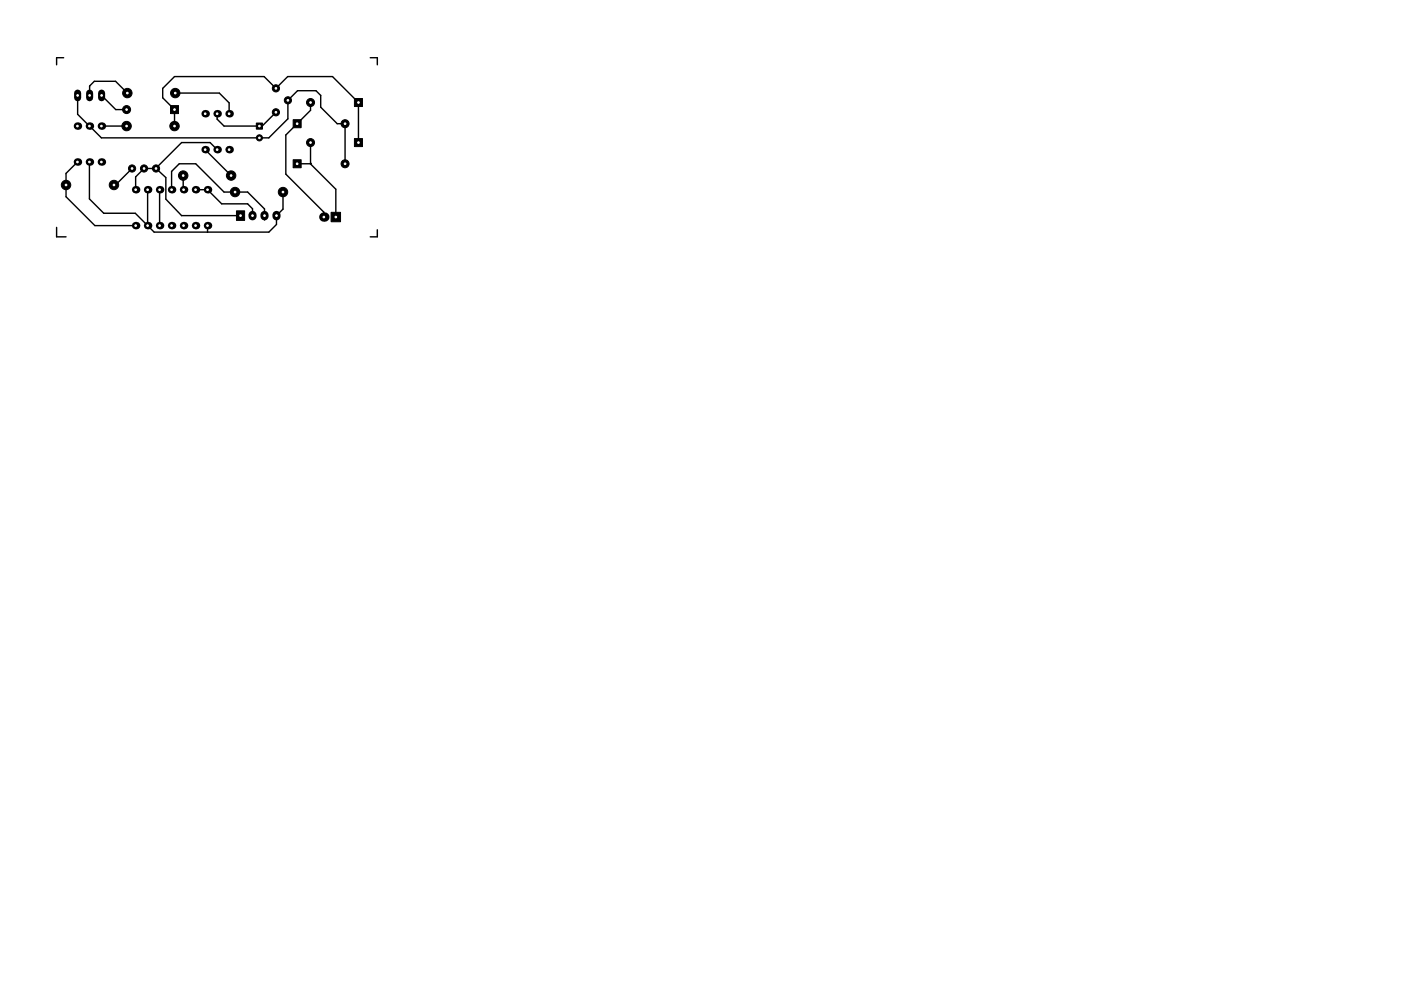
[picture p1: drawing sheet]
<svg xmlns="http://www.w3.org/2000/svg" width="297mm" height="210mm" viewBox="0 0 297 210" stroke-linecap="round" stroke-linejoin="round" font-family="sans-serif">
<g fill="#000" stroke="#000" stroke-width=".21">
<path d="M36.1 22.4h1.7v1.7h-1.7zM54.3 26.1h1.3v1.3h-1.3zM62.2 25.4h1.7v1.7h-1.7zM62.2 33.9h1.7v1.7h-1.7zM75.1 20.9h1.7v1.7h-1.7zM75.1 29.4h1.7v1.7h-1.7zM50.1 44.7h1.8v2.1h-1.8zM70.2 45h2v2h-2z"/>
<circle cx="27" cy="19.7" r="1"/>
<circle cx="37.2" cy="19.7" r="1"/>
<circle cx="58.5" cy="18.7" r=".76"/>
<circle cx="14" cy="39.2" r="1"/>
<circle cx="24.2" cy="39.2" r="1"/>
<circle cx="26.8" cy="23.3" r=".85"/>
<circle cx="26.8" cy="26.7" r="1"/>
<circle cx="28" cy="35.7" r=".76"/>
<circle cx="30.5" cy="35.7" r=".76"/>
<circle cx="33.1" cy="35.7" r=".76"/>
<circle cx="37" cy="26.7" r="1"/>
<circle cx="38.8" cy="37.2" r="1"/>
<circle cx="49" cy="37.2" r="1"/>
<circle cx="55" cy="29.2" r=".65"/>
<circle cx="58.5" cy="23.8" r=".76"/>
<circle cx="61" cy="21.3" r=".76"/>
<circle cx="65.8" cy="21.8" r=".85"/>
<circle cx="65.8" cy="30.3" r=".85"/>
<circle cx="73.2" cy="34.7" r=".85"/>
<circle cx="73.2" cy="26.2" r=".85"/>
<circle cx="49.8" cy="40.7" r="1"/>
<circle cx="60" cy="40.7" r="1"/>
</g>
<g fill="#000">
<circle cx="16.4" cy="34.4" r=".8"/>
<circle cx="16.4" cy="26.7" r=".8"/>
<circle cx="19" cy="34.4" r=".8"/>
<circle cx="19" cy="26.7" r=".8"/>
<circle cx="21.5" cy="34.4" r=".8"/>
<circle cx="21.5" cy="26.7" r=".8"/>
<circle cx="43.5" cy="31.7" r=".8"/>
<circle cx="43.5" cy="24.1" r=".8"/>
<circle cx="46" cy="24.1" r=".8"/>
<circle cx="46" cy="31.7" r=".8"/>
<circle cx="48.6" cy="24.1" r=".8"/>
<circle cx="48.6" cy="31.7" r=".8"/>
<circle cx="28.8" cy="40.2" r=".8"/>
<circle cx="28.8" cy="47.9" r=".8"/>
<circle cx="31.3" cy="47.9" r=".8"/>
<circle cx="31.3" cy="40.2" r=".8"/>
<circle cx="33.8" cy="47.9" r=".8"/>
<circle cx="33.8" cy="40.2" r=".8"/>
<circle cx="36.4" cy="40.2" r=".8"/>
<circle cx="36.4" cy="47.9" r=".8"/>
<circle cx="38.9" cy="47.9" r=".8"/>
<circle cx="38.9" cy="40.2" r=".8"/>
<circle cx="41.5" cy="40.2" r=".8"/>
<circle cx="41.5" cy="47.9" r=".8"/>
<circle cx="44" cy="40.2" r=".8"/>
<circle cx="44" cy="47.9" r=".8"/>
<circle cx="68.7" cy="46" r="1"/>
</g>
<path d="M53.5 45.6v.3M56.1 45.6v.3M58.6 45.6v.3" fill="none" stroke="#000" stroke-width="1.7"/>
<path d="M16.5 19.7v1M19 19.7v1M21.5 19.7v1" fill="none" stroke="#000" stroke-width="1.5"/>
<g fill="none" stroke="#000" stroke-width=".3">
<path d="M13.5 12.2h-1.5v1.5M27 19.7l-2.5-2.5h-4.5l-1 1v2M37.2 19.7h9.3l2.1 2.1v2.3M78.5 12.2h1.5v1.5M16.4 34.4l-2.4 2.4v4.9l6.1 6.2h8.7M16.5 20.2v4l2.5 2.5M19 26.7h.1M19 34.4v7.8l3 3h6.7l2.6 2.7M19 26.7l2.5 2.5h35.5l4-4v-3.9l2.1-2.1h3.9l1 1v2.5l3.5 3.5h1.7v8.5M21.5 26.7h5.3M21.5 20.2l3 3.1h2.3M28 35.7l-3.5 3.5h-.3"/>
<path d="M37 26.7v-3.4l-2.5-2.5v-2.1l2.5-2.5h19l2.5 2.5 2.5-2.5h9.5l5.5 5.6v8.5M38.8 37.2l.1 3M43.5 31.7l5.5 5.5M46 31.7l-1.5-1.5h-6l-5.5 5.5M58.5 23.8l-2.9 2.9h-8.1l-1.5-1.4v-1.2M65.8 34.7l5.4 5.4v5.9M65.8 21.8v1.6l-5.2 5.2v8.3l8.1 8.1v1M65.8 30.3v4.3l.2 .1h-3M12 48.2v2h2M28.8 40.2v-2.7l1.7-1.8h2.6l2.1 2v4.5l3.3 3.5h12.5M31.3 40.2v7.7M33.8 40.2v7.7"/>
<path d="M36.4 40.2v-3.8l1.6-1.7h3.5l6 6h5l3.6 3.6v2.4M41.5 40.2h2.5l3 3h5.5l1 1.1v1.4M44 47.9v1.3M58.5 45.7h.1M58.6 45.7v1.9l-1.6 1.6h-24.3l-1.4-1.3M60 40.7v3.7l-1.4 1.3M80 48.7v1.5h-1.5"/>
</g>
<g fill="#fff" stroke="#fff" stroke-width=".21">
<circle cx="55" cy="26.7" r=".18"/>
<circle cx="55" cy="29.2" r=".18"/>
<circle cx="73.2" cy="26.2" r=".17"/>
<circle cx="63" cy="26.2" r=".17"/>
<circle cx="65.8" cy="21.8" r=".17"/>
<circle cx="76" cy="21.8" r=".17"/>
<circle cx="65.8" cy="30.3" r=".17"/>
<circle cx="76" cy="30.3" r=".17"/>
<circle cx="73.2" cy="34.7" r=".17"/>
<circle cx="63" cy="34.7" r=".17"/>
<circle cx="26.8" cy="23.3" r=".17"/>
<circle cx="37" cy="23.3" r=".17"/>
<circle cx="60" cy="40.7" r=".18"/>
<circle cx="49.8" cy="40.7" r=".18"/>
<circle cx="49" cy="37.2" r=".18"/>
<circle cx="38.8" cy="37.2" r=".18"/>
<circle cx="14" cy="39.2" r=".17"/>
<circle cx="24.2" cy="39.2" r=".17"/>
<circle cx="27" cy="19.7" r=".17"/>
<circle cx="37.2" cy="19.7" r=".17"/>
<circle cx="37" cy="26.7" r=".17"/>
<circle cx="26.8" cy="26.7" r=".17"/>
<circle cx="30.5" cy="35.7" r=".17"/>
<circle cx="33.1" cy="35.7" r=".17"/>
<circle cx="28" cy="35.7" r=".17"/>
<circle cx="44" cy="40.2" r=".18"/>
<circle cx="41.5" cy="40.2" r=".18"/>
<circle cx="38.9" cy="40.2" r=".18"/>
<circle cx="36.4" cy="40.2" r=".18"/>
<circle cx="33.8" cy="40.2" r=".18"/>
<circle cx="31.3" cy="40.2" r=".18"/>
<circle cx="28.8" cy="40.2" r=".18"/>
<circle cx="28.8" cy="47.9" r=".18"/>
<circle cx="31.3" cy="47.9" r=".18"/>
<circle cx="33.8" cy="47.9" r=".18"/>
<circle cx="36.4" cy="47.9" r=".18"/>
<circle cx="38.9" cy="47.9" r=".18"/>
<circle cx="41.5" cy="47.9" r=".18"/>
<circle cx="44" cy="47.9" r=".18"/>
<circle cx="43.5" cy="31.7" r=".17"/>
<circle cx="46" cy="31.7" r=".17"/>
<circle cx="48.6" cy="31.7" r=".17"/>
<circle cx="48.6" cy="24.1" r=".17"/>
<circle cx="46" cy="24.1" r=".17"/>
<circle cx="43.5" cy="24.1" r=".17"/>
<circle cx="21.5" cy="26.7" r=".17"/>
<circle cx="19" cy="26.7" r=".17"/>
<circle cx="16.4" cy="26.7" r=".17"/>
<circle cx="16.4" cy="34.4" r=".17"/>
<circle cx="19" cy="34.4" r=".17"/>
<circle cx="21.5" cy="34.4" r=".17"/>
<circle cx="51" cy="45.7" r=".18"/>
<circle cx="53.5" cy="45.7" r=".18"/>
<circle cx="56.1" cy="45.7" r=".18"/>
<circle cx="58.6" cy="45.7" r=".18"/>
<circle cx="19" cy="20.2" r=".17"/>
<circle cx="16.5" cy="20.2" r=".17"/>
<circle cx="21.5" cy="20.2" r=".17"/>
<circle cx="61" cy="21.3" r=".17"/>
<circle cx="58.5" cy="23.8" r=".17"/>
<circle cx="58.5" cy="18.7" r=".17"/>
<circle cx="68.7" cy="46" r=".17"/>
<circle cx="71.2" cy="46" r=".17"/>
</g>
</svg>
